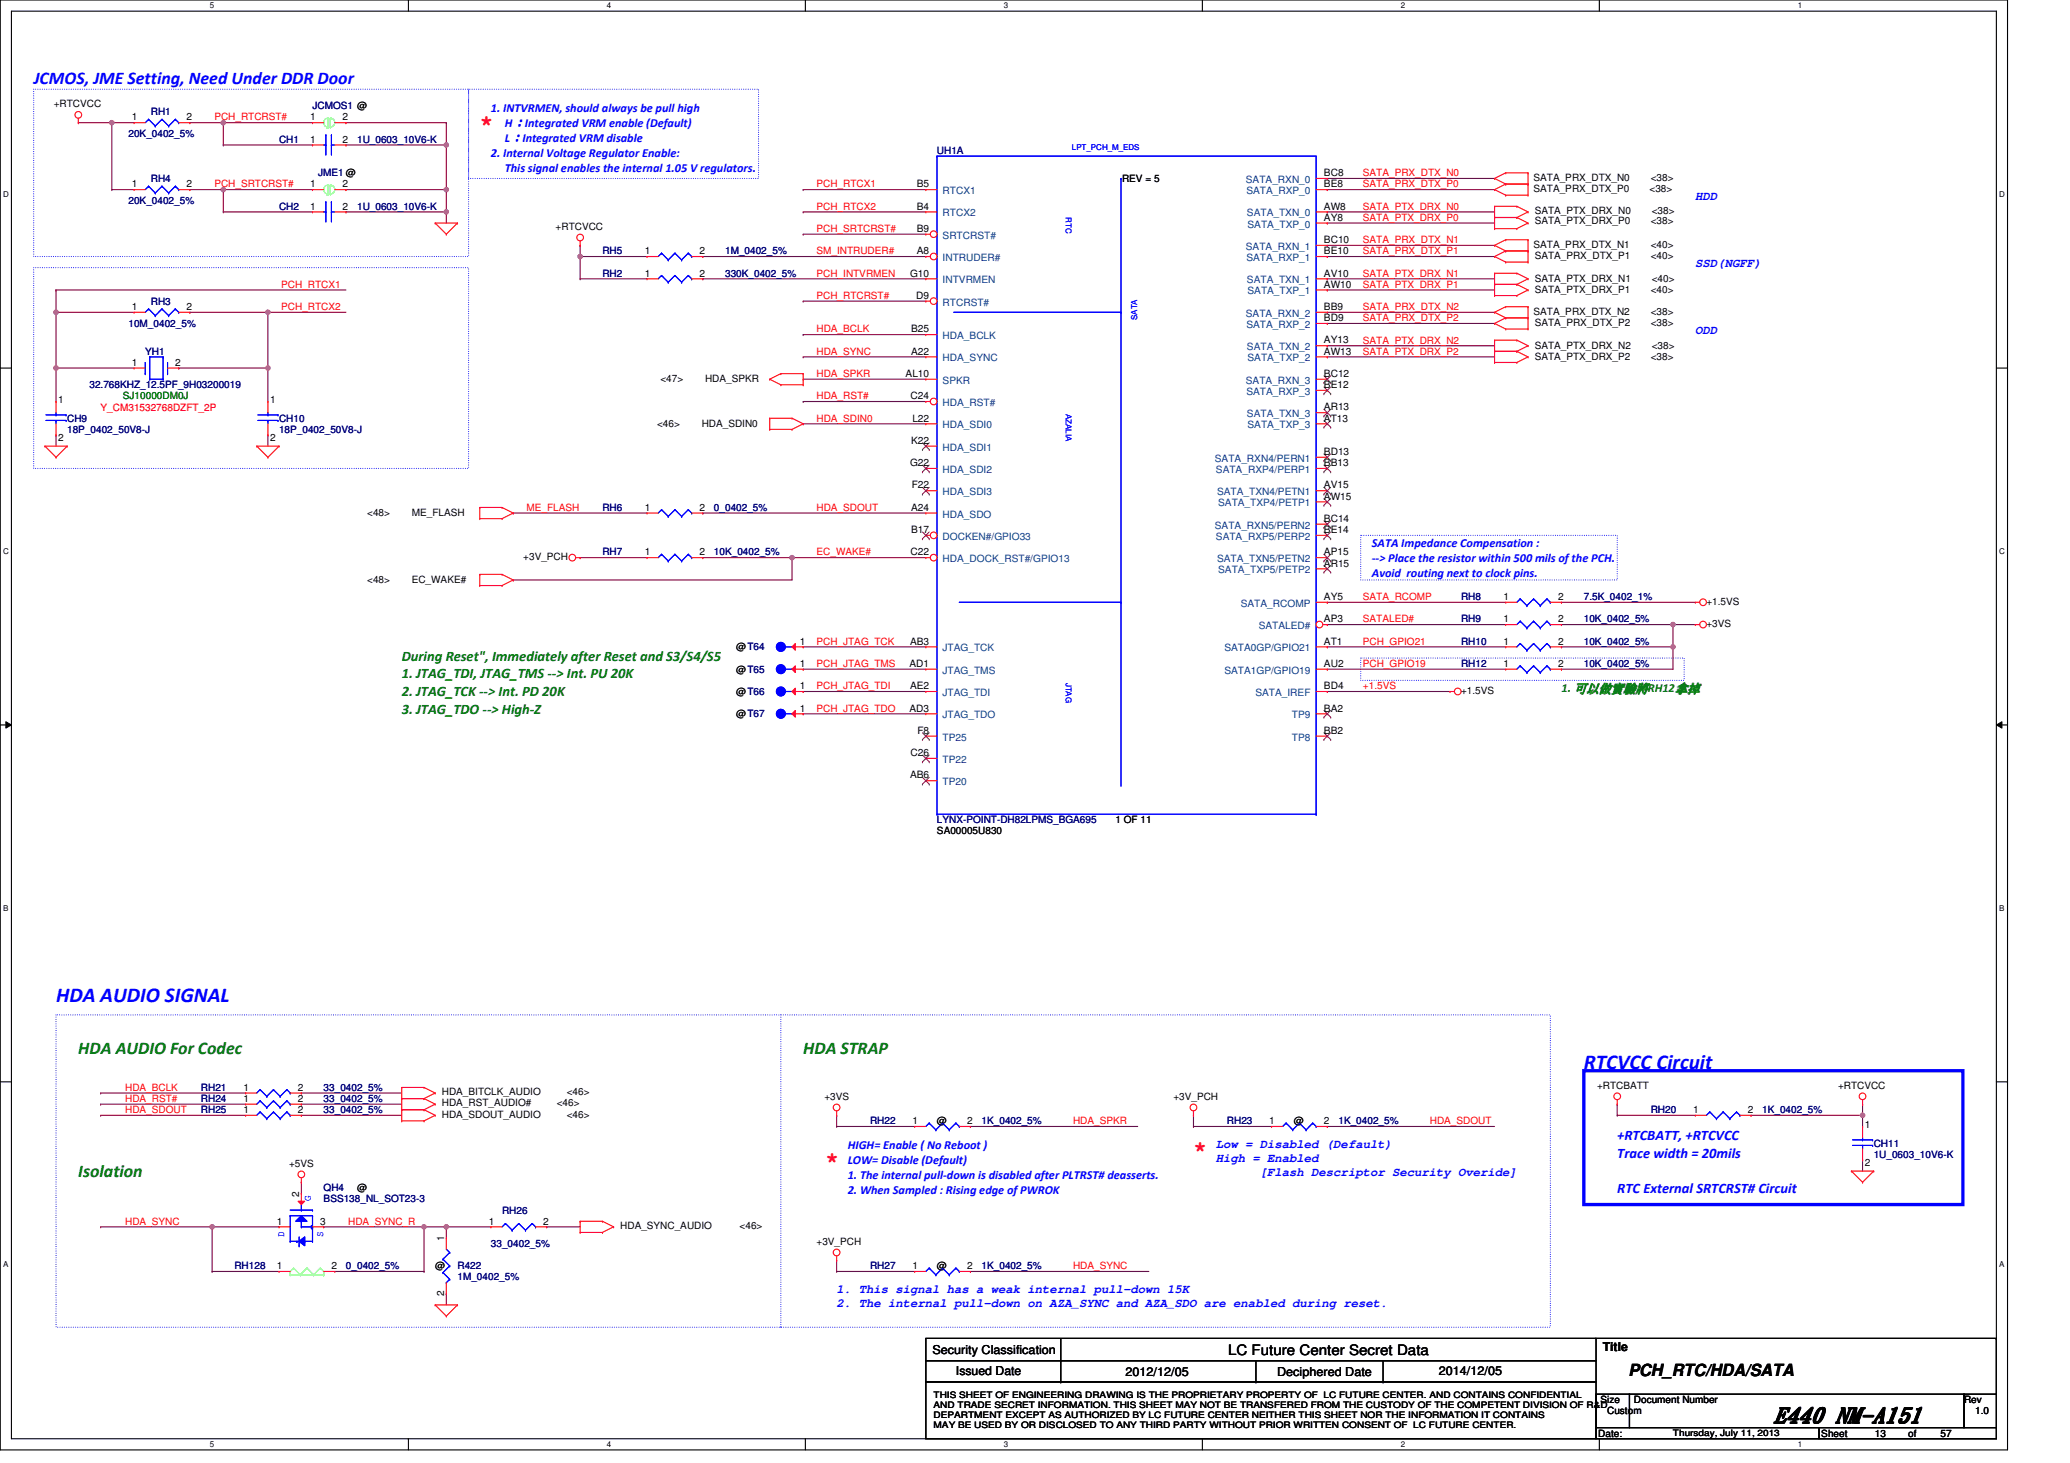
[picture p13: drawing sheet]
<svg xmlns="http://www.w3.org/2000/svg" width="297mm" height="210mm" viewBox="0 0 297 210" stroke-linecap="round" stroke-linejoin="round" font-family="sans-serif">
<defs><g id="words">
<g font-size="3.2" fill="#f00">
<text x="68.8" y="18.7">*</text>
<text x="118.5" y="167.5">*</text>
<text x="171.3" y="165.9">*</text>
</g>
<g font-size="3" fill="#00f">
<text x="8" y="143.7">HDA AUDIO SIGNAL</text>
<text x="227.3" y="153.3">RTCVCC Circuit</text>
</g>
<text font-size="3" x="254.6" y="204.1">E440 NM-A151</text>
<text font-size="2.6" fill="#00f" x="4.8" y="12">JCMOS, JME Setting, Need Under DDR Door</text>
<g font-size="2.6" fill="#008000">
<text x="11.2" y="151.3">HDA AUDIO For Codec</text>
<text x="115.3" y="151.3">HDA STRAP</text>
<text x="11.2" y="168.9">Isolation</text>
</g>
<text font-size="2.4" x="233.7" y="197.4">PCH_RTC/HDA/SATA</text>
<g font-size="2.1" fill="#008000">
<text x="57.6" y="94.8">During Reset&quot;, Immediately after Reset and S3/S4/S5</text>
<text x="57.6" y="97.3">1. JTAG_TDI, JTAG_TMS --&gt; Int. PU 20K</text>
<text x="57.6" y="99.9">2. JTAG_TCK --&gt; Int. PD 20K</text>
<text x="57.6" y="102.4">3. JTAG_TDO --&gt; High-Z</text>
</g>
<g font-size="2.1" fill="#00f">
<text x="232.1" y="163.6">+RTCBATT, +RTCVCC</text>
<text x="232.1" y="166.1">Trace width = 20mils</text>
<text x="232.1" y="171.2">RTC External SRTCRST# Circuit</text>
</g>
<text font-size="2.1" x="176.2" y="194.4">LC Future Center Secret Data</text>
<g font-size="1.8" fill="#00f">
<text x="70.4" y="16.1">1. INTVRMEN, should always be pull high</text>
<text x="70.4" y="22.5">2. Internal Voltage Regulator Enable:</text>
<text x="72.4" y="18.2">H：Integrated VRM enable (Default)</text>
<text x="72.4" y="20.4">L：Integrated VRM disable</text>
<text x="72.4" y="24.7">This signal enables the internal 1.05 V regulators.</text>
<text x="243.3" y="28.7">HDD</text>
<text x="243.3" y="38.3">SSD(NGFF)</text>
<text x="243.3" y="47.9">ODD</text>
<text x="196.9" y="78.5">SATA Impedance Compensation :</text>
<text x="196.9" y="80.6">--&gt; Place the resistor within 500 mils of the PCH.</text>
<text x="196.9" y="82.8">Avoid routing next to clock pins.</text>
<text x="121.7" y="164.9">HIGH= Enable ( No Reboot )</text>
<text x="121.7" y="167">LOW= Disable (Default)</text>
<text x="174.5" y="164.7">Low = Disabled (Default)</text>
<text x="174.5" y="166.7">High = Enabled</text>
<text x="121.7" y="169.2">1. The internal pull-down is disabled after PLTRST# deasserts.</text>
<text x="121.7" y="171.3">2. When Sampled : Rising edge of PWROK</text>
<text x="180.8" y="168.7">[Flash Descriptor Security Overide]</text>
<text x="120.1" y="185.5">1. This signal has a weak internal pull-down 15K</text>
<text x="120.1" y="187.5">2. The internal pull-down on AZA_SYNC and AZA_SDO are enabled during reset.</text>
</g>
<text font-size="1.8" fill="#008000" x="224.1" y="99.3">1. 可可可可可可RH12拿拿</text>
<g font-size="1.8">
<text x="133.8" y="194.3">Security Classification</text>
<text x="137.2" y="197.3">Issued Date</text>
<text x="161.5" y="197.5">2012/12/05</text>
<text x="183.3" y="197.5">Deciphered Date</text>
<text x="206.5" y="197.3">2014/12/05</text>
<text x="230" y="193.8">Title</text>
</g>
<g font-size="1.4">
<text x="7.7" y="15.4">+RTCVCC</text>
<text x="18.9" y="17.3">1</text>
<text x="26.8" y="17.3">2</text>
<text x="44.5" y="17.3">1</text>
<text x="49.2" y="17.3">2</text>
<text x="44.5" y="20.5">1</text>
<text x="49.2" y="20.5">2</text>
<text x="18.9" y="26.9">1</text>
<text x="26.8" y="26.9">2</text>
<text x="44.5" y="26.9">1</text>
<text x="49.2" y="26.9">2</text>
<text x="131.6" y="26.9">B5</text>
<text x="161" y="26.1">REV = 5</text>
<text x="190" y="26.9">BE8</text>
<text x="190" y="25.3">BC8</text>
<text x="220.1" y="25.9">SATA_PRX_DTX_N0</text>
<text x="220.1" y="27.5">SATA_PRX_DTX_P0</text>
<text x="236.7" y="27.5">&lt;38&gt;</text>
<text x="236.9" y="25.9">&lt;38&gt;</text>
<text x="44.5" y="30.1">1</text>
<text x="49.2" y="30.1">2</text>
<text x="79.7" y="33">+RTCVCC</text>
<text x="131.6" y="33.3">B9</text>
<text x="131.6" y="30.1">B4</text>
<text x="190" y="34.9">BC10</text>
<text x="190" y="31.7">AY8</text>
<text x="190" y="30.1">AW8</text>
<text x="220.1" y="35.5">SATA_PRX_DTX_N1</text>
<text x="220.2" y="32.2">SATA_PTX_DRX_P0</text>
<text x="220.2" y="30.7">SATA_PTX_DRX_N0</text>
<text x="236.9" y="35.5">&lt;40&gt;</text>
<text x="236.9" y="32.2">&lt;38&gt;</text>
<text x="237" y="30.7">&lt;38&gt;</text>
<text x="92.5" y="39.7">1</text>
<text x="92.5" y="36.5">1</text>
<text x="100.4" y="39.7">2</text>
<text x="100.4" y="36.5">2</text>
<text x="130.6" y="39.7">G10</text>
<text x="131.6" y="36.5">A8</text>
<text x="190" y="36.5">BE10</text>
<text x="190" y="41.3">AW10</text>
<text x="190" y="39.7">AV10</text>
<text x="220.2" y="37.1">SATA_PRX_DTX_P1</text>
<text x="220.2" y="40.5">SATA_PTX_DRX_N1</text>
<text x="236.9" y="37.1">&lt;40&gt;</text>
<text x="237" y="40.5">&lt;40&gt;</text>
<text x="18.9" y="44.5">1</text>
<text x="26.8" y="44.5">2</text>
<text x="130.8" y="47.7">B25</text>
<text x="131.5" y="42.9">D9</text>
<text x="190" y="44.5">BB9</text>
<text x="190" y="46.1">BD9</text>
<text x="220.1" y="45.1">SATA_PRX_DTX_N2</text>
<text x="220.2" y="46.7">SATA_PRX_DTX_P2</text>
<text x="220.2" y="42.1">SATA_PTX_DRX_P1</text>
<text x="236.9" y="46.7">&lt;38&gt;</text>
<text x="236.9" y="45.1">&lt;38&gt;</text>
<text x="236.9" y="42.1">&lt;40&gt;</text>
<text x="18.9" y="52.5">1</text>
<text x="25.2" y="52.5">2</text>
<text x="130.8" y="50.9">A22</text>
<text x="190" y="50.9">AW13</text>
<text x="190" y="49.3">AY13</text>
<text x="220.2" y="50.1">SATA_PTX_DRX_N2</text>
<text x="220.2" y="51.7">SATA_PTX_DRX_P2</text>
<text x="236.9" y="51.7">&lt;38&gt;</text>
<text x="237" y="50.1">&lt;38&gt;</text>
<text x="8.4" y="57.8">1</text>
<text x="38.8" y="57.8">1</text>
<text x="94.8" y="54.7">&lt;47&gt;</text>
<text x="101.2" y="54.7">HDA_SPKR</text>
<text x="129.9" y="54.1">AL10</text>
<text x="130.7" y="57.3">C24</text>
<text x="190" y="55.7">BE12</text>
<text x="190" y="58.9">AR13</text>
<text x="190" y="54.1">BC12</text>
<text x="8.4" y="63.2">2</text>
<text x="38.8" y="63.2">2</text>
<text x="94.3" y="61.3">&lt;46&gt;</text>
<text x="100.7" y="61.3">HDA_SDIN0</text>
<text x="130.8" y="63.7">K22</text>
<text x="130.9" y="60.5">L22</text>
<text x="190" y="65.3">BD13</text>
<text x="190" y="60.5">AT13</text>
<text x="130.6" y="66.9">G22</text>
<text x="130.8" y="70.1">F22</text>
<text x="190" y="71.7">AW15</text>
<text x="190" y="70.1">AV15</text>
<text x="190" y="66.9">BB13</text>
<text x="52.7" y="74.1">&lt;48&gt;</text>
<text x="59.1" y="74.1">ME_FLASH</text>
<text x="92.5" y="73.3">1</text>
<text x="100.4" y="73.3">2</text>
<text x="130.8" y="73.3">A24</text>
<text x="130.8" y="76.5">B17</text>
<text x="190" y="76.5">BE14</text>
<text x="190" y="74.9">BC14</text>
<text x="52.7" y="83.7">&lt;48&gt;</text>
<text x="59.1" y="83.7">EC_WAKE#</text>
<text x="75.1" y="80.3">+3V_PCH</text>
<text x="92.5" y="79.7">1</text>
<text x="100.4" y="79.7">2</text>
<text x="130.7" y="79.7">C22</text>
<text x="190" y="81.3">AR15</text>
<text x="190" y="79.7">AP15</text>
<text x="190" y="89.3">AP3</text>
<text x="190" y="86.1">AY5</text>
<text x="215.7" y="86.1">1</text>
<text x="215.7" y="89.3">1</text>
<text x="223.6" y="86.1">2</text>
<text x="223.6" y="89.3">2</text>
<text x="244.9" y="89.9">+3VS</text>
<text x="244.9" y="86.7">+1.5VS</text>
<text x="105.7" y="93.3">@T64</text>
<text x="114.8" y="95.7">1</text>
<text x="114.8" y="92.5">1</text>
<text x="130.5" y="95.7">AD1</text>
<text x="130.6" y="92.5">AB3</text>
<text x="190" y="92.5">AT1</text>
<text x="190" y="95.7">AU2</text>
<text x="215.7" y="92.5">1</text>
<text x="215.7" y="95.7">1</text>
<text x="223.6" y="92.5">2</text>
<text x="223.6" y="95.7">2</text>
<text x="105.7" y="96.5">@T65</text>
<text x="105.7" y="99.7">@T66</text>
<text x="114.8" y="98.9">1</text>
<text x="130.6" y="98.9">AE2</text>
<text x="190" y="98.9">BD4</text>
<text x="209.7" y="99.5">+1.5VS</text>
<text x="105.7" y="102.9">@T67</text>
<text x="114.8" y="102.1">1</text>
<text x="130.5" y="102.1">AD3</text>
<text x="131.6" y="105.3">F8</text>
<text x="190" y="102.1">BA2</text>
<text x="190" y="105.3">BB2</text>
<text x="130.6" y="111.7">AB6</text>
<text x="130.7" y="108.5">C26</text>
<text x="134.5" y="119.7">SA00005U830</text>
<text x="160.1" y="118.1">1 OF 11</text>
<text x="34.9" y="156.5">1</text>
<text x="34.9" y="158.1">1</text>
<text x="34.9" y="159.7">1</text>
<text x="42.8" y="156.5">2</text>
<text x="42.8" y="158.1">2</text>
<text x="42.8" y="159.7">2</text>
<text x="63.4" y="157.2">HDA_BITCLK_AUDIO</text>
<text x="63.4" y="160.4">HDA_SDOUT_AUDIO</text>
<text x="63.4" y="158.8">HDA_RST_AUDIO#</text>
<text x="79.9" y="158.8">&lt;46&gt;</text>
<text x="81.3" y="157.2">&lt;46&gt;</text>
<text x="81.3" y="160.4">&lt;46&gt;</text>
<text x="118.3" y="157.8">+3VS</text>
<text x="130.9" y="161.3">1</text>
<text x="134.5" y="161.3">@</text>
<text x="138.8" y="161.3">2</text>
<text x="168.4" y="157.8">+3V_PCH</text>
<text x="182.1" y="161.3">1</text>
<text x="185.7" y="161.3">@</text>
<text x="190" y="161.3">2</text>
<text x="229.2" y="156.2">+RTCBATT</text>
<text x="242.9" y="159.7">1</text>
<text x="250.8" y="159.7">2</text>
<text x="263.8" y="156.2">+RTCVCC</text>
<text x="267.6" y="161.8">1</text>
<text x="41.5" y="167.4">+5VS</text>
<text x="267.6" y="167.2">2</text>
<text x="42.9" y="171.7" transform="rotate(-90 42.9 171.7)">2</text>
<text x="51.2" y="170.9">@</text>
<text x="39.7" y="175.7">1</text>
<text x="46" y="175.7">3</text>
<text x="63.7" y="178.1" transform="rotate(-90 63.7 178.1)">1</text>
<text x="70.1" y="175.7">1</text>
<text x="78" y="175.7">2</text>
<text x="89" y="176.4">HDA_SYNC_AUDIO</text>
<text x="106.1" y="176.4">&lt;46&gt;</text>
<text x="117.2" y="178.6">+3V_PCH</text>
<text x="39.7" y="182.1">1</text>
<text x="47.6" y="182.1">2</text>
<text x="62.4" y="182.1">@</text>
<text x="63.7" y="185.9" transform="rotate(-90 63.7 185.9)">2</text>
<text x="130.9" y="182.1">1</text>
<text x="134.5" y="182.1">@</text>
<text x="138.8" y="182.1">2</text>
<text x="229.7" y="201.3">Size</text>
<text x="230.6" y="202.9">Custom</text>
<text x="234.5" y="201.3">Document Number</text>
<text x="281.8" y="201.3">Rev</text>
<text x="283.4" y="202.9">1.0</text>
<text x="229.4" y="206.1">Date:</text>
<text x="261.4" y="206.1">Sheet</text>
<text x="269" y="206.1">13</text>
<text x="273.8" y="206.1">of</text>
<text x="278.5" y="206.1">57</text>
</g>
<g font-size="1.4" fill="#000080">
<text x="21.6" y="16.5">RH1</text>
<text x="44.8" y="15.7">JCMOS1 @</text>
<text x="18.4" y="19.7">20K_0402_5%</text>
<text x="40" y="20.5">CH1</text>
<text x="51.2" y="20.5">1U_0603_10V6-K</text>
<text x="134.5" y="22.1">UH1A</text>
<text x="18.4" y="29.3">20K_0402_5%</text>
<text x="21.6" y="26.1">RH4</text>
<text x="45.6" y="25.3">JME1 @</text>
<text x="40" y="30.1">CH2</text>
<text x="51.2" y="30.1">1U_0603_10V6-K</text>
<text x="86.4" y="39.7">RH2</text>
<text x="86.4" y="36.5">RH5</text>
<text x="104.1" y="39.7">330K_0402_5%</text>
<text x="104.1" y="36.5">1M_0402_5%</text>
<text x="18.4" y="46.9">10M_0402_5%</text>
<text x="21.6" y="43.7">RH3</text>
<text x="20.8" y="50.9">YH1</text>
<text x="12.8" y="55.7">32.768KHZ_12.5PF_9H03200019</text>
<text x="9.6" y="60.5">CH9</text>
<text x="9.6" y="62.1">18P_0402_50V8-J</text>
<text x="40" y="60.5">CH10</text>
<text x="40" y="62.1">18P_0402_50V8-J</text>
<text x="86.4" y="73.3">RH6</text>
<text x="102.5" y="73.3">0_0402_5%</text>
<text x="86.4" y="79.7">RH7</text>
<text x="102.5" y="79.7">10K_0402_5%</text>
<text x="209.7" y="86.1">RH8</text>
<text x="209.7" y="89.3">RH9</text>
<text x="227.3" y="86.1">7.5K_0402_1%</text>
<text x="227.3" y="89.3">10K_0402_5%</text>
<text x="209.7" y="92.5">RH10</text>
<text x="209.7" y="95.7">RH12</text>
<text x="227.3" y="92.5">10K_0402_5%</text>
<text x="227.3" y="95.7">10K_0402_5%</text>
<text x="134.5" y="118.1">LYNX-POINT-DH82LPMS_BGA695</text>
<text x="28.8" y="156.5">RH21</text>
<text x="28.8" y="158.1">RH24</text>
<text x="28.8" y="159.7">RH25</text>
<text x="46.4" y="156.5">33_0402_5%</text>
<text x="46.4" y="158.1">33_0402_5%</text>
<text x="46.4" y="159.7">33_0402_5%</text>
<text x="124.9" y="161.3">RH22</text>
<text x="140.9" y="161.3">1K_0402_5%</text>
<text x="176.1" y="161.3">RH23</text>
<text x="192.1" y="161.3">1K_0402_5%</text>
<text x="236.9" y="159.7">RH20</text>
<text x="252.9" y="159.7">1K_0402_5%</text>
<text x="268.9" y="164.5">CH11</text>
<text x="268.9" y="166.1">1U_0603_10V6-K</text>
<text x="46.4" y="170.9">QH4</text>
<text x="46.4" y="172.5">BSS138_NL_SOT23-3</text>
<text x="70.4" y="178.9">33_0402_5%</text>
<text x="72" y="174.1">RH26</text>
<text x="33.6" y="182.1">RH128</text>
<text x="49.6" y="182.1">0_0402_5%</text>
<text x="65.6" y="182.1">R422</text>
<text x="65.6" y="183.7">1M_0402_5%</text>
<text x="124.9" y="182.1">RH27</text>
<text x="140.9" y="182.1">1K_0402_5%</text>
</g>
<g font-size="1.4" fill="#f00">
<text x="30.8" y="17.3">PCH_RTCRST#</text>
<text x="30.8" y="26.9">PCH_SRTCRST#</text>
<text x="117.2" y="26.9">PCH_RTCX1</text>
<text x="195.6" y="25.3">SATA_PRX_DTX_N0</text>
<text x="195.6" y="26.9">SATA_PRX_DTX_P0</text>
<text x="117.2" y="30.1">PCH_RTCX2</text>
<text x="117.2" y="33.3">PCH_SRTCRST#</text>
<text x="195.6" y="30.1">SATA_PTX_DRX_N0</text>
<text x="195.6" y="31.7">SATA_PTX_DRX_P0</text>
<text x="195.6" y="34.9">SATA_PRX_DTX_N1</text>
<text x="40.4" y="41.3">PCH_RTCX1</text>
<text x="117.2" y="39.7">PCH_INTVRMEN</text>
<text x="117.2" y="36.5">SM_INTRUDER#</text>
<text x="195.6" y="36.5">SATA_PRX_DTX_P1</text>
<text x="195.6" y="39.7">SATA_PTX_DRX_N1</text>
<text x="195.6" y="41.3">SATA_PTX_DRX_P1</text>
<text x="40.4" y="44.5">PCH_RTCX2</text>
<text x="117.2" y="42.9">PCH_RTCRST#</text>
<text x="117.2" y="47.7">HDA_BCLK</text>
<text x="195.6" y="44.5">SATA_PRX_DTX_N2</text>
<text x="195.6" y="46.1">SATA_PRX_DTX_P2</text>
<text x="117.2" y="50.9">HDA_SYNC</text>
<text x="195.6" y="49.3">SATA_PTX_DRX_N2</text>
<text x="195.6" y="50.9">SATA_PTX_DRX_P2</text>
<text x="117.2" y="57.3">HDA_RST#</text>
<text x="117.2" y="54.1">HDA_SPKR</text>
<text x="117.2" y="60.5">HDA_SDIN0</text>
<text x="75.6" y="73.3">ME_FLASH</text>
<text x="117.2" y="73.3">HDA_SDOUT</text>
<text x="117.2" y="79.7">EC_WAKE#</text>
<text x="195.6" y="89.3">SATALED#</text>
<text x="195.6" y="86.1">SATA_RCOMP</text>
<text x="117.2" y="95.7">PCH_JTAG_TMS</text>
<text x="117.2" y="92.5">PCH_JTAG_TCK</text>
<text x="195.6" y="92.5">PCH_GPIO21</text>
<text x="195.6" y="95.7">PCH_GPIO19</text>
<text x="117.2" y="98.9">PCH_JTAG_TDI</text>
<text x="195.6" y="98.9">+1.5VS</text>
<text x="117.2" y="102.1">PCH_JTAG_TDO</text>
<text x="18" y="159.7">HDA_SDOUT</text>
<text x="18" y="158.1">HDA_RST#</text>
<text x="18" y="156.5">HDA_BCLK</text>
<text x="154" y="161.3">HDA_SPKR</text>
<text x="205.2" y="161.3">HDA_SDOUT</text>
<text x="18" y="175.7">HDA_SYNC</text>
<text x="50" y="175.7">HDA_SYNC_R</text>
<text x="154" y="182.1">HDA_SYNC</text>
</g>
<g font-size="1.4" fill="#004080">
<text x="135.3" y="27.9">RTCX1</text>
<text x="178.8" y="26.3">SATA_RXN_0</text>
<text x="178.8" y="27.9">SATA_RXP_0</text>
<text x="135.3" y="34.3">SRTCRST#</text>
<text x="135.3" y="31.1">RTCX2</text>
<text x="178.8" y="35.9">SATA_RXN_1</text>
<text x="178.9" y="31.1">SATA_TXN_0</text>
<text x="179" y="32.7">SATA_TXP_0</text>
<text x="135.3" y="37.5">INTRUDER#</text>
<text x="135.3" y="40.7">INTVRMEN</text>
<text x="178.8" y="37.5">SATA_RXP_1</text>
<text x="178.9" y="40.7">SATA_TXN_1</text>
<text x="135.3" y="43.9">RTCRST#</text>
<text x="178.8" y="45.5">SATA_RXN_2</text>
<text x="178.8" y="47.1">SATA_RXP_2</text>
<text x="179" y="42.3">SATA_TXP_1</text>
<text x="135.3" y="51.9">HDA_SYNC</text>
<text x="135.3" y="48.7">HDA_BCLK</text>
<text x="178.9" y="50.3">SATA_TXN_2</text>
<text x="179" y="51.9">SATA_TXP_2</text>
<text x="135.3" y="58.3">HDA_RST#</text>
<text x="135.3" y="55.1">SPKR</text>
<text x="178.8" y="55.1">SATA_RXN_3</text>
<text x="178.8" y="56.7">SATA_RXP_3</text>
<text x="178.9" y="59.9">SATA_TXN_3</text>
<text x="135.3" y="64.7">HDA_SDI1</text>
<text x="135.3" y="61.5">HDA_SDI0</text>
<text x="179" y="61.5">SATA_TXP_3</text>
<text x="135.3" y="67.9">HDA_SDI2</text>
<text x="135.3" y="71.1">HDA_SDI3</text>
<text x="174.3" y="66.3">SATA_RXN4/PERN1</text>
<text x="174.5" y="67.9">SATA_RXP4/PERP1</text>
<text x="174.6" y="71.1">SATA_TXN4/PETN1</text>
<text x="135.3" y="74.3">HDA_SDO</text>
<text x="135.3" y="77.5">DOCKEN#/GPIO33</text>
<text x="174.3" y="75.9">SATA_RXN5/PERN2</text>
<text x="174.5" y="77.5">SATA_RXP5/PERP2</text>
<text x="174.8" y="72.7">SATA_TXP4/PETP1</text>
<text x="135.3" y="80.7">HDA_DOCK_RST#/GPIO13</text>
<text x="174.6" y="80.7">SATA_TXN5/PETN2</text>
<text x="174.8" y="82.3">SATA_TXP5/PETP2</text>
<text x="178" y="87.1">SATA_RCOMP</text>
<text x="135.3" y="93.5">JTAG_TCK</text>
<text x="175.7" y="93.5">SATA0GP/GPIO21</text>
<text x="180.6" y="90.3">SATALED#</text>
<text x="135.3" y="99.9">JTAG_TDI</text>
<text x="135.3" y="96.7">JTAG_TMS</text>
<text x="175.7" y="96.7">SATA1GP/GPIO19</text>
<text x="180.1" y="99.9">SATA_IREF</text>
<text x="135.3" y="106.3">TP25</text>
<text x="135.3" y="103.1">JTAG_TDO</text>
<text x="185.4" y="103.1">TP9</text>
<text x="185.4" y="106.3">TP8</text>
<text x="135.3" y="112.7">TP20</text>
<text x="135.3" y="109.5">TP22</text>
</g>
<text font-size="1.4" fill="#ff0080" x="14.4" y="58.9">Y_CM31532768DZFT_2P</text>
<text font-size="1.4" fill="#008000" x="17.6" y="57.3">SJ10000DM0J</text>
<g font-size="1.4" fill="#00f">
<text x="44.6" y="172.3" transform="rotate(-90 44.6 172.3)">G</text>
<text x="40.8" y="177.5" transform="rotate(-90 40.8 177.5)">D</text>
<text x="46.4" y="177.5" transform="rotate(-90 46.4 177.5)">S</text>
</g>
<g font-size="1.3">
<text x="134" y="200.5">THIS SHEET OF ENGINEERING DRAWING IS THE PROPRIETARY PROPERTY OF LC FUTURE CENTER. AND CONTAINS CONFIDENTIAL</text>
<text x="134" y="202">AND TRADE SECRET INFORMATION. THIS SHEET MAY NOT BE TRANSFERED FROM THE CUSTODY OF THE COMPETENT DIVISION OF R&amp;D</text>
<text x="134" y="203.5">DEPARTMENT EXCEPT AS AUTHORIZED BY LC FUTURE CENTER NEITHER THIS SHEET NOR THE INFORMATION IT CONTAINS</text>
<text x="134" y="204.9">MAY BE USED BY OR DISCLOSED TO ANY THIRD PARTY WITHOUT PRIOR WRITTEN CONSENT OF LC FUTURE CENTER.</text>
<text x="240.1" y="206">Thursday, July 11, 2013</text>
</g>
<g font-size="1.1">
<text x="30.1" y="1.2">5</text>
<text x="87.1" y="1.2">4</text>
<text x="144.1" y="1.2">3</text>
<text x="201" y="1.2">2</text>
<text x="258" y="1.2">1</text>
<text x=".4" y="28.2">D</text>
<text x="286.9" y="28.2">D</text>
<text x=".4" y="79.4">C</text>
<text x="286.9" y="79.4">C</text>
<text x=".4" y="130.6">B</text>
<text x="286.9" y="130.6">B</text>
<text x=".4" y="181.9">A</text>
<text x="286.9" y="181.9">A</text>
<text x="30.1" y="207.6">5</text>
<text x="87.1" y="207.6">4</text>
<text x="144.1" y="207.6">3</text>
<text x="201" y="207.6">2</text>
<text x="258" y="207.6">1</text>
</g>
<g font-size="1.1" fill="#00f">
<text x="153.8" y="21.5">LPT_PCH_M_EDS</text>
<text x="152.9" y="31.2" transform="rotate(90 152.9 31.2)">RTC</text>
<text x="163.2" y="45.9" transform="rotate(-90 163.2 45.9)">SATA</text>
<text x="152.9" y="59.4" transform="rotate(90 152.9 59.4)">AZALIA</text>
<text x="152.9" y="97.9" transform="rotate(90 152.9 97.9)">JTAG</text>
</g>
</g></defs>
<path d="M0 0h288.1v208h-288.1zM1.6 1.6h284.9v204.8h-284.9z" fill="none" stroke="#000" stroke-width=".16"/>
<g fill="#fff">
<path d="M30.1 .2h.7v1.2h-.7z"/>
<path d="M30.1 206.6h.7v1.3h-.7z"/>
</g>
<path d="M58.6 0v1.6M58.6 206.4v1.6" fill="none" stroke="#000" stroke-width=".16"/>
<g fill="#fff">
<path d="M87.1 .2h.6v1.2h-.6z"/>
<path d="M87.1 206.6h.6v1.3h-.6z"/>
</g>
<path d="M115.6 0v1.6M115.6 206.4v1.6" fill="none" stroke="#000" stroke-width=".16"/>
<g fill="#fff">
<path d="M144.1 .2h.6v1.2h-.6z"/>
<path d="M144.1 206.6h.6v1.3h-.6z"/>
</g>
<path d="M172.5 0v1.6M172.5 206.4v1.6" fill="none" stroke="#000" stroke-width=".16"/>
<g fill="#fff">
<path d="M201 .2h.7v1.2h-.7z"/>
<path d="M201 206.6h.7v1.3h-.7z"/>
</g>
<path d="M229.5 0v1.6M229.5 206.4v1.6" fill="none" stroke="#000" stroke-width=".16"/>
<g fill="#fff">
<path d="M258 .2h.6v1.2h-.6z"/>
<path d="M258 206.6h.6v1.3h-.6z"/>
<path d="M.4 27.2h.9v1.3h-.9z"/>
<path d="M286.9 27.2h.8v1.3h-.8z"/>
<path d="M.4 78.4h.9v1.3h-.9z"/>
<path d="M286.9 78.4h.8v1.3h-.8z"/>
</g>
<path d="M0 52.8h1.6M286.5 52.8h1.6" fill="none" stroke="#000" stroke-width=".16"/>
<g fill="#fff">
<path d="M.4 129.6h.8v1.3h-.8z"/>
<path d="M286.9 129.6h.7v1.3h-.7z"/>
</g>
<path d="M0 104h1.6M286.5 104h1.6" fill="none" stroke="#000" stroke-width=".16"/>
<path d="M.8 103.5l.8 .5-.8 .5zM286.5 104l.8-.5v1z" fill="#000"/>
<path d="M.8 103.5l.8 .5-.8 .5zM286.5 104l.8-.5v1z" fill="none" stroke="#000" stroke-width=".14"/>
<g fill="#fff">
<path d="M.4 180.8h.8v1.3h-.8z"/>
<path d="M286.9 180.8h.7v1.3h-.7z"/>
</g>
<path d="M0 155.2h1.6M286.5 155.2h1.6" fill="none" stroke="#000" stroke-width=".16"/>
<path d="M4.8 12.8h62.4v24h-62.4zM67.2 12.8h41.7v12.8h-41.7zM4.8 38.4h62.4v28.8h-62.4zM195.3 76.8h36.8v6.4h-36.8zM195.3 94.4h46.4v3.2h-46.4zM8 145.6h214.5v44.8h-214.5zM112.1 145.6v44.8M112.1 190.4h.1" fill="none" stroke="#00f" stroke-width=".16" stroke-dasharray="0 .3"/>
<path d="M227.3 153.6h54.4v19.2h-54.4z" fill="none" stroke="#00f" stroke-width=".48"/>
<g fill="none" stroke="#800040" stroke-width=".16">
<path d="M16 17.6h.1M16 17.6h3.2M32 17.6h.1M32 17.6h12.8M49.6 17.6h.1M49.6 17.6h14.4M64 20.8h.1M64 20.8v6.4M100.9 36.8h.1M100.9 36.8h32M115.3 27.2h.1M115.3 30.4h.1"/>
<path d="M115.3 33.6h.1M115.3 27.2h17.6M115.3 30.4h17.6M115.3 33.6h17.6M100.9 40h.1M100.9 40h32M115.3 43.2h.1M115.3 48h.1M115.3 57.6h.1M115.3 54.4h.1M115.3 43.2h17.6M115.3 48h17.6"/>
<path d="M115.3 57.6h17.6M115.3 54.4h17.6M115.3 60.8h.1M115.3 60.8h17.6"/>
</g>
<circle cx="32" cy="17.6" r=".31" fill="#f0f"/>
<circle cx="32" cy="17.6" r=".31" fill="none" stroke="#f0f" stroke-width=".16"/>
<path d="M27.2 17.6h.1M27.2 17.6h4.8M32 17.6h.1M32 17.6v3.2M32 20.8h.1M32 20.8h12.8M49.6 20.8h.1M49.6 20.8h14.4" fill="none" stroke="#800040" stroke-width=".16"/>
<circle cx="64" cy="20.8" r=".31" fill="#f0f"/>
<circle cx="64" cy="20.8" r=".31" fill="none" stroke="#f0f" stroke-width=".16"/>
<path d="M64 17.6h.1M64 17.6v3.2M16 27.2h.1M16 27.2h3.2M32 27.2h.1M32 27.2h12.8" fill="none" stroke="#800040" stroke-width=".16"/>
<circle cx="32" cy="27.2" r=".31" fill="#f0f"/>
<circle cx="32" cy="27.2" r=".31" fill="none" stroke="#f0f" stroke-width=".16"/>
<path d="M49.6 27.2h.1M49.6 27.2h14.4" fill="none" stroke="#800040" stroke-width=".16"/>
<circle cx="64" cy="27.2" r=".31" fill="#f0f"/>
<circle cx="64" cy="27.2" r=".31" fill="none" stroke="#f0f" stroke-width=".16"/>
<path d="M49.6 30.4h.1M49.6 30.4h14.4" fill="none" stroke="#800040" stroke-width=".16"/>
<circle cx="64" cy="30.4" r=".31" fill="#f0f"/>
<circle cx="64" cy="30.4" r=".31" fill="none" stroke="#f0f" stroke-width=".16"/>
<path d="M16 17.6h.1M16 17.6v9.6M27.2 27.2h.1M27.2 27.2h4.8M32 27.2h.1M32 30.4h.1M32 27.2v3.2M32 30.4h12.8M64 27.2h.1M64 30.4h.1M64 27.2v4.8" fill="none" stroke="#800040" stroke-width=".16"/>
<circle cx="16" cy="17.6" r=".31" fill="#f0f"/>
<circle cx="16" cy="17.6" r=".31" fill="none" stroke="#f0f" stroke-width=".16"/>
<path d="M11.2 17.6h.1M11.2 17.6h4.8M83.2 35.2h.1M83.2 36.8h.1M83.2 35.2v1.6M83.2 36.8h9.7" fill="none" stroke="#800040" stroke-width=".16"/>
<circle cx="83.2" cy="36.8" r=".31" fill="#f0f"/>
<circle cx="83.2" cy="36.8" r=".31" fill="none" stroke="#f0f" stroke-width=".16"/>
<g fill="none" stroke="#800040" stroke-width=".16">
<path d="M83.2 36.8h.1M83.2 36.8v3.2M8 41.6h.1M8 44.8h.1M8 41.6h41.6M8 44.8v8M25.6 52.8h.1M25.6 52.8h12.8M27.2 44.8h.1M27.2 44.8h11.2M83.2 40h.1M83.2 40h9.7"/>
<path d="M8 62.4h.1M8 62.4v1.6"/>
</g>
<circle cx="8" cy="52.8" r=".31" fill="#f0f"/>
<circle cx="8" cy="52.8" r=".31" fill="none" stroke="#f0f" stroke-width=".16"/>
<circle cx="8" cy="44.8" r=".31" fill="#f0f"/>
<circle cx="8" cy="44.8" r=".31" fill="none" stroke="#f0f" stroke-width=".16"/>
<path d="M8 52.8h.1M8 52.8h11.2M38.4 52.8h.1M38.4 52.8v4.8" fill="none" stroke="#800040" stroke-width=".16"/>
<circle cx="38.4" cy="52.8" r=".31" fill="#f0f"/>
<circle cx="38.4" cy="52.8" r=".31" fill="none" stroke="#f0f" stroke-width=".16"/>
<path d="M8 41.6h.1M8 52.8h.1M8 44.8h.1M8 41.6v3.2M8 52.8v4.8M8 44.8h11.2M38.4 44.8h.1M38.4 44.8h11.2M38.4 44.8v8" fill="none" stroke="#800040" stroke-width=".16"/>
<circle cx="38.4" cy="44.8" r=".31" fill="#f0f"/>
<circle cx="38.4" cy="44.8" r=".31" fill="none" stroke="#f0f" stroke-width=".16"/>
<g fill="none" stroke="#800040" stroke-width=".16">
<path d="M38.4 62.4h.1M38.4 62.4v1.6M73.6 73.6h.1M73.6 73.6h19.3M100.9 73.6h.1M100.9 73.6h32M232.1 158.4h.1M232.1 158.4v1.6M267.3 158.4h.1M267.3 158.4v3.2M120.1 161.6h.1M120.1 160h.1"/>
<path d="M120.1 160v1.6M120.1 161.6h11.2M139.3 161.6h.1M139.3 161.6h24M171.3 161.6h.1M171.3 160h.1M171.3 161.6h11.2M171.3 160v1.6M190.5 161.6h.1M190.5 161.6h24M232.1 160h.1M232.1 160h11.2"/>
<path d="M251.3 160h.1M251.3 160h16M267.3 160h.1M120.1 182.4h.1M120.1 180.8h.1M120.1 182.4h11.2M120.1 180.8v1.6M139.3 182.4h.1M139.3 182.4h25.6"/>
</g>
<circle cx="267.3" cy="160" r=".31" fill="#f0f"/>
<circle cx="267.3" cy="160" r=".31" fill="none" stroke="#f0f" stroke-width=".16"/>
<g fill="none" stroke="#800040" stroke-width=".16">
<path d="M190.5 25.6h.1M190.5 27.2h.1M190.5 30.4h.1M190.5 32h.1M190.5 35.2h.1M190.5 36.8h.1M190.5 25.6h24M190.5 27.2h24M190.5 30.4h24M190.5 32h24M190.5 35.2h24M190.5 36.8h24"/>
<path d="M190.5 40h.1M190.5 41.6h.1M190.5 44.8h.1M190.5 46.4h.1M190.5 49.6h.1M190.5 51.2h.1M190.5 40h24M190.5 41.6h24M190.5 44.8h24M190.5 46.4h24M190.5 49.6h24M190.5 51.2h24"/>
<path d="M115.3 96h.1M115.3 92.8h.1M115.3 99.2h.1M115.3 96h17.6M115.3 92.8h17.6M115.3 99.2h17.6M190.5 92.8h.1M190.5 92.8h25.6M224.1 92.8h.1M224.1 92.8h16M115.3 102.4h.1M115.3 102.4h17.6"/>
<path d="M14.4 158.4h.1M14.4 156.8h.1M14.4 158.4h20.8M14.4 156.8h20.8M43.2 158.4h.1M43.2 156.8h.1M43.2 158.4h14.4M43.2 156.8h14.4M14.4 160h.1M14.4 160h20.8M43.2 160h.1M43.2 160h14.4"/>
</g>
<circle cx="240.1" cy="92.8" r=".31" fill="#f0f"/>
<circle cx="240.1" cy="92.8" r=".31" fill="none" stroke="#f0f" stroke-width=".16"/>
<path d="M190.5 96h.1M190.5 89.6h.1M190.5 86.4h.1M190.5 96h25.6M190.5 89.6h25.6M190.5 86.4h25.6M224.1 96h.1M224.1 89.6h.1M224.1 89.6h19.2M240.1 89.6h.1M240.1 92.8h.1M240.1 89.6v6.4h-16" fill="none" stroke="#800040" stroke-width=".16"/>
<circle cx="240.1" cy="89.6" r=".31" fill="#f0f"/>
<circle cx="240.1" cy="89.6" r=".31" fill="none" stroke="#f0f" stroke-width=".16"/>
<path d="M83.2 80h.1M83.2 80h9.7M113.7 80h.1M113.7 80h19.2M190.5 99.2h.1M190.5 99.2h17.6M224.1 86.4h.1M224.1 86.4h19.2M267.3 166.4h.1M267.3 166.4v1.6" fill="none" stroke="#800040" stroke-width=".16"/>
<circle cx="113.6" cy="80" r=".31" fill="#f0f"/>
<circle cx="113.6" cy="80" r=".31" fill="none" stroke="#f0f" stroke-width=".16"/>
<path d="M73.6 83.2h.1M100.9 80h.1M100.9 80h12.8M113.7 80h.1M113.7 80v3.2h-40.1M30.4 176h.1M30.4 176h9.6M78.4 176h.1M78.4 176h4.8" fill="none" stroke="#800040" stroke-width=".16"/>
<circle cx="30.4" cy="176" r=".31" fill="#f0f"/>
<circle cx="30.4" cy="176" r=".31" fill="none" stroke="#f0f" stroke-width=".16"/>
<g fill="none" stroke="#800040" stroke-width=".16">
<path d="M115.3 51.2h.1M115.3 51.2h17.6M14.4 176h.1M14.4 176h16M30.4 176h.1M30.4 176v6.4M43.2 169.6h.1M43.2 169.6v1.6M64 176h.1M64 176h6.4M30.4 182.4h.1M30.4 182.4h9.6"/>
<path d="M64 185.6h.1M64 185.6v1.6"/>
</g>
<circle cx="64" cy="176" r=".31" fill="#f0f"/>
<circle cx="64" cy="176" r=".31" fill="none" stroke="#f0f" stroke-width=".16"/>
<path d="M60.8 176h.1M60.8 176h3.2M64 176h.1M64 176v1.6" fill="none" stroke="#800040" stroke-width=".16"/>
<circle cx="60.8" cy="176" r=".31" fill="#f0f"/>
<circle cx="60.8" cy="176" r=".31" fill="none" stroke="#f0f" stroke-width=".16"/>
<path d="M46.4 176h.1M46.4 176h14.4M60.8 176h.1M60.8 176v6.4M48 182.4h12.8M60.8 182.4h.1" fill="none" stroke="#800040" stroke-width=".16"/>
<g fill="none" stroke="#f00" stroke-width=".16">
<path d="M11.2 17.6h.1M11.2 17v.6M44.8 17.6h.1M44.8 17.6h1.6M48 17.6h1.6M49.6 17.6h.1M62.4 32h.1M62.4 32h3.2M62.4 32l1.6 1.6M64 33.6h.1M65.6 32h.1M65.6 32l-1.6 1.6"/>
<path d="M83.2 35.2h.1M83.2 34.6v.6M214.5 25.6h.1M214.5 27.2h.1M214.5 35.2h.1M214.5 36.8h.1M214.5 32.8h.1M214.5 31.2h.1M214.5 29.6h.1M214.5 39.2h.1M214.5 25.6l1.6 .8M214.5 27.2l1.6 .8"/>
<path d="M214.5 35.2l1.6 .8M214.5 36.8l1.6 .8M214.5 31.2h3.2M214.5 32.8h3.2M214.5 29.6v3.2M214.5 39.2v3.2M214.5 29.6h3.2M214.5 39.2h3.2M216.1 24.8h.1M216.1 26.4h.1M216.1 28h.1M216.1 34.4h.1"/>
<path d="M216.1 36h.1M216.1 37.6h.1M216.1 24.8h3.2M216.1 24.8l-1.6 .8M216.1 26.4h3.2M216.1 26.4l-1.6 .8M216.1 28h3.2M216.1 34.4h3.2M216.1 34.4l-1.6 .8M216.1 36h3.2M216.1 36l-1.6 .8M216.1 37.6h3.2"/>
<path d="M217.7 31.2h.1M217.7 32.8h.1M217.7 29.6h.1M217.7 39.2h.1M217.7 31.2l1.6 .8M217.7 29.6l1.6 .8M217.7 39.2l1.6 .8M219.3 26.4h.1M219.3 24.8h.1M219.3 28h.1M219.3 36h.1M219.3 34.4h.1"/>
<path d="M219.3 37.6h.1M219.3 32h.1M219.3 30.4h.1M219.3 24.8v3.2M219.3 34.4v3.2M219.3 32l-1.6 .8M219.3 30.4l-1.6 .8M19.2 44.8h.1M19.2 52.8h.1M19.2 44.8h1.6M19.2 52.8h1.6M24 52.8h1.6"/>
<path d="M25.6 52.8h.1M25.6 44.8h1.6M27.2 44.8h.1M38.4 57.6h.1M38.4 57.6v1.6M110.5 54.4h.1M110.5 54.4l1.6 .8M112.1 53.6h.1M112.1 55.2h.1M112.1 53.6l-1.6 .8M112.1 53.6h3.2M112.1 55.2h3.2"/>
<path d="M115.3 53.6h.1M115.3 55.2h.1M115.3 53.6v1.6M214.5 46.4h.1M214.5 44.8h.1M214.5 40.8h.1M214.5 42.4h.1M214.5 48.8h.1M214.5 50.4h.1M214.5 52h.1M214.5 46.4l1.6 .8M214.5 44.8l1.6 .8"/>
<path d="M214.5 48.8v3.2M214.5 40.8h3.2M214.5 42.4h3.2M214.5 50.4h3.2M214.5 48.8h3.2M214.5 52h3.2M216.1 45.6h.1M216.1 47.2h.1M216.1 44h.1M216.1 45.6h3.2M216.1 45.6l-1.6 .8M216.1 47.2h3.2"/>
<path d="M216.1 44h3.2M216.1 44l-1.6 .8M217.7 40.8h.1M217.7 42.4h.1M217.7 50.4h.1M217.7 48.8h.1M217.7 52h.1M217.7 40.8l1.6 .8M217.7 48.8l1.6 .8M217.7 50.4l1.6 .8M219.3 47.2h.1M219.3 45.6h.1"/>
<path d="M219.3 44h.1M219.3 40h.1M219.3 41.6h.1M219.3 49.6h.1M219.3 51.2h.1M219.3 44v3.2M219.3 40l-1.6 .8M219.3 41.6l-1.6 .8M219.3 49.6l-1.6 .8M219.3 51.2l-1.6 .8M6.4 64h.1M6.4 64h3.2"/>
<path d="M6.4 64l1.6 1.6M8 65.6h.1M9.6 64h.1M9.6 64l-1.6 1.6M36.8 64h.1M36.8 64h3.2M36.8 64l1.6 1.6M38.4 65.6h.1M38.4 62.4h.1M38.4 60.8v1.6M40 64h.1M40 64l-1.6 1.6"/>
<path d="M68.8 72.8h.1M68.8 74.4h.1M68.8 72.8h3.2M68.8 72.8v1.6M68.8 74.4h3.2M72 72.8h.1M72 74.4h.1M72 72.8l1.6 .8M73.6 73.6h.1M73.6 73.6l-1.6 .8M110.5 60h.1M110.5 61.6h.1"/>
<path d="M110.5 60h3.2M110.5 60v1.6M110.5 61.6h3.2M113.7 60h.1M113.7 61.6h.1M113.7 60l1.6 .8M115.3 60.8h.1M115.3 60.8l-1.6 .8M68.8 82.4h.1M68.8 84h.1M68.8 82.4v1.6M68.8 82.4h3.2"/>
<path d="M68.8 84h3.2M72 82.4h.1M72 84h.1M72 82.4l1.6 .8M73.6 83.2h.1M73.6 83.2l-1.6 .8M82.6 80h.6M83.2 80h.1M208.1 99.2h.1M208.1 99.2h.6M216.1 92.8h.1M216.1 92.8h1.6"/>
<path d="M222.5 92.8h1.6M224.1 92.8h.1M243.3 89.6h.1M243.3 86.4h.1M243.3 89.6h.6M243.3 86.4h.6M35.2 156.8h.1M35.2 158.4h.1M35.2 156.8h1.6M35.2 158.4h1.6M41.6 156.8h1.6M41.6 158.4h1.6"/>
<path d="M43.2 156.8h.1M43.2 158.4h.1M57.6 156h.1M57.6 157.6h.1M57.6 159.2h.1M57.6 156h3.2M57.6 156v4.8M57.6 157.6h3.2M57.6 159.2h3.2M60.8 156h.1M60.8 157.6h.1M60.8 159.2h.1"/>
<path d="M60.8 156l1.6 .8M60.8 159.2l1.6 .8M60.8 157.6l1.6 .8M62.4 156.8h.1M62.4 158.4h.1M62.4 156.8l-1.6 .8M62.4 158.4l-1.6 .8M120.1 159.4v.6M171.3 159.4v.6M232.1 158.4h.1M232.1 157.8v.6M267.3 158.4h.1"/>
<path d="M267.3 157.8v.6M43.2 169.6h.1M43.2 169v.6M57.6 160.8h.1M57.6 160.8h3.2M60.8 160.8h.1M62.4 160h.1M62.4 160l-1.6 .8M64 177.6h.1M64 177.6v1.6M83.2 175.2h.1M83.2 176.8h.1"/>
<path d="M83.2 175.2h3.2M83.2 175.2v1.6M83.2 176.8h3.2M86.4 175.2h.1M86.4 176.8h.1M86.4 175.2l1.6 .8M88 176h.1M88 176l-1.6 .8M120.1 160h.1M171.3 160h.1M182.5 161.6h.1M182.5 161.6h1.6"/>
<path d="M188.9 161.6h1.6M190.5 161.6h.1M243.3 160h.1M243.3 160h1.6M249.7 160h1.6M251.3 160h.1M265.7 168h.1M265.7 168h3.2M265.7 168l1.6 1.6M267.3 169.6h.1M268.9 168h.1M268.9 168l-1.6 1.6"/>
<path d="M62.4 187.2h.1M62.4 187.2h3.2M62.4 187.2l1.6 1.6M64 188.8h.1M64 185.6h.1M64 184v1.6M65.6 187.2h.1M65.6 187.2l-1.6 1.6M120.1 180.8h.1M120.1 180.2v.6"/>
<circle cx="11.2" cy="16.5" r=".48"/>
<circle cx="83.2" cy="34.1" r=".48"/>
<circle cx="82.1" cy="80" r=".48"/>
<circle cx="209.2" cy="99.2" r=".48"/>
<circle cx="244.4" cy="89.6" r=".48"/>
<circle cx="244.4" cy="86.4" r=".48"/>
<circle cx="120.1" cy="158.9" r=".48"/>
<circle cx="171.3" cy="158.9" r=".48"/>
<circle cx="232.1" cy="157.3" r=".48"/>
<circle cx="267.3" cy="157.3" r=".48"/>
<circle cx="43.2" cy="168.5" r=".48"/>
<circle cx="120.1" cy="179.7" r=".48"/>
</g>
<g fill="none" stroke="#000" stroke-width=".16">
<path d="M132.9 192h96.1v3.2h-96.1zM132.9 195.2h96.1v3.1h-96.1zM132.9 198.3h96.1v8.1h-96.1zM152.2 195.2h.1M152.2 198.3h.1M152.2 192v6.3M180.2 198.3h.1M180.2 195.2v3.1M198.5 198.3h.1M198.5 195.2v3.1M228.9 192h57.6M286.5 192h.1"/>
<path d="M286.5 192v8M229 200h4.8v4.8h-4.8zM229 204.8h32v1.6h-32zM233.8 200h48v4.8h-48zM261 204.8h25.5v1.6h-25.5zM281.8 200h4.7v4.8h-4.7z"/>
</g>
<g fill="none" stroke="#00f" stroke-width=".16">
<path d="M20.8 53.6h.1M20.8 52v1.6M21.3 44.3h.1M21.3 44.3l-.5 .5M21.3 44.3l1 1M21.5 54.4h.1M21.5 51.2h.1M21.5 51.2v3.2M21.5 54.4h1.9M21.5 51.2h1.9M22.3 45.3h.1M23.2 44.3h.1"/>
<path d="M23.2 44.3l-.9 1M23.2 44.3l1 1M23.4 54.4h.1M23.4 51.2h.1M23.4 51.2v3.2M24 53.6h.1M24 52v1.6M24.2 45.3h.1M25.2 44.3h.1M25.2 44.3l-1 1M25.2 44.3l.4 .5M25.6 44.8h.1"/>
<path d="M37 59.5h2.9M38.4 59.5h.1M38.4 59.2v.3M39.9 59.5h.1M37 60.3h2.9M38.4 60.3h.1M38.4 60.3v.5M39.9 60.3h.1M218.1 92.3h.1M218.1 92.3l-.4 .5M218.1 92.3l1 1M219.1 93.3h.1"/>
<path d="M220.1 92.3h.1M220.1 92.3l-1 1M220.1 92.3l.9 1M221 93.3h.1M222 92.3h.1M222 92.3l-1 1M222 92.3l.5 .5M222.5 92.8h.1M37.3 156.3h.1M37.3 157.9h.1M37.3 156.3l-.5 .5M37.3 156.3l1 1"/>
<path d="M37.3 157.9l-.5 .5M37.3 157.9l1 1M38.3 157.3h.1M38.3 158.9h.1M39.2 156.3h.1M39.2 157.9h.1M39.2 156.3l-.9 1M39.2 156.3l1 1M39.2 157.9l-.9 1M39.2 157.9l1 1M40.2 157.3h.1M40.2 158.9h.1"/>
<path d="M41.2 156.3h.1M41.2 157.9h.1M41.2 156.3l-1 1M41.2 156.3l.4 .5M41.2 157.9l-1 1M41.2 157.9l.4 .5M41.6 156.8h.1M41.6 158.4h.1M245.4 159.5h.1M245.4 159.5l-.5 .5M245.4 159.5l.9 1M247.3 159.5h.1"/>
<path d="M247.3 159.5l-1 1M247.3 159.5l.9 1M249.2 159.5h.1M249.2 159.5l-1 1M249.2 159.5l.5 .5M64 179.2l.5 .5M64.5 179.7h.1M64.5 179.7l-.9 1M184.5 161.1h.1M184.5 161.1l-.4 .5M184.5 161.1l1 1M185.5 162.1h.1"/>
<path d="M186.5 161.1h.1M186.5 161.1l-1 1M186.5 161.1l.9 1M187.4 162.1h.1M188.4 161.1h.1M188.4 161.1l-1 1M188.4 161.1l.5 .5M188.9 161.6h.1M246.3 160.5h.1M248.2 160.5h.1M249.7 160h.1M63.6 180.7h.1"/>
<path d="M63.6 182.6h.1M63.6 180.7l.9 .9M63.6 182.6l.9 .9M64 184h.1M64.5 181.6h.1M64.5 183.5h.1M64.5 181.6l-.9 1M64.5 183.5l-.5 .5"/>
</g>
<g fill="none" stroke="#80ff80" stroke-width=".16">
<path d="M46.8 17l-.2 .2-.2 .4 .1 .2 .3 .4M46.9 18.2h.1M46.9 18.2h.2M46.9 17h.2M47.1 18.2h.1M47.1 17h.1M47.1 17v1.2M47.4 18.2h.1M47.4 17h.1M47.4 18.2h.2M47.4 17h.2M47.4 17v1.2"/>
<path d="M47.6 17a.64 .64 0 0 1 .4 .6l-.2 .5-.2 .1M47.6 17h.1"/>
</g>
<circle cx="112" cy="96" r=".64" fill="#00f"/>
<g fill="none" stroke="#00f" stroke-width=".16">
<path d="M112.7 96h.1M112.7 96h1"/>
<circle cx="112" cy="96" r=".64"/>
</g>
<circle cx="112" cy="96" r=".64" fill="#00f"/>
<g fill="none" stroke="#00f" stroke-width=".16">
<path d="M112.7 96h.1M112.7 96h1"/>
<circle cx="112" cy="96" r=".64"/>
</g>
<path d="M113.7 96l.4-.5v1z" fill="#f00"/>
<g fill="none" stroke="#f00" stroke-width=".16">
<path d="M19.2 17.6h.1M19.2 17.6h1.6M25.6 17.6h1.6M27.2 17.6h.1M92.9 40h.1M92.9 40h1.6M99.3 40h1.6M100.9 40h.1M113.7 96l.4-.5v1zM113.7 96h1.6M115.3 96h.1M216.1 96h.1"/>
<path d="M216.1 96h1.6M222.5 96h1.6M224.1 96h.1M35.2 160h.1M35.2 160h1.6M41.6 160h1.6M43.2 160h.1M40 182.4h.1M40 182.4h1.6M46.4 182.4h1.6M48 182.4h.1"/>
</g>
<g fill="none" stroke="#00f" stroke-width=".16">
<path d="M21.3 17.1h.1M21.3 17.1l-.5 .5M21.3 17.1l1 1M22.3 18.1h.1M23.2 17.1h.1M23.2 17.1l-.9 1M23.2 17.1l1 1M24.2 18.1h.1M25.2 17.1h.1M25.2 17.1l-1 1M25.2 17.1l.4 .5M25.6 17.6h.1"/>
<path d="M94.9 39.5h.1M94.9 39.5l-.4 .5M94.9 39.5l1 1M96.9 39.5h.1M96.9 39.5l-1 1M96.9 39.5l.9 1M98.8 39.5h.1M98.8 39.5l-1 1M98.8 39.5l.5 .5M95.9 40.5h.1M97.8 40.5h.1M99.3 40h.1"/>
<path d="M218.1 95.5h.1M218.1 95.5l-.4 .5M218.1 95.5l1 1M219.1 96.5h.1M220.1 95.5h.1M220.1 95.5l-1 1M220.1 95.5l.9 1M221 96.5h.1M222 95.5h.1M222 95.5l-1 1M222 95.5l.5 .5M222.5 96h.1"/>
<path d="M37.3 159.5h.1M37.3 159.5l-.5 .5M37.3 159.5l1 1M39.2 159.5h.1M39.2 159.5l-.9 1M39.2 159.5l1 1M41.2 159.5h.1M41.2 159.5l-1 1M41.2 159.5l.4 .5M38.3 160.5h.1M40.2 160.5h.1M41.6 160h.1"/>
</g>
<g fill="none" stroke="#80ff80" stroke-width=".16">
<path d="M41.6 182.9h.1M41.6 182.9h4.8M42.1 181.9h.1M42.1 181.9l-.5 .5v.5M42.1 181.9l1 1M43.1 182.9h.1M44 181.9h.1M44 181.9l-.9 1M44 181.9l1 1M45 182.9h.1M46 181.9h.1M46 181.9l-1 1"/>
<path d="M46 181.9l.4 .5M46.4 182.4h.1M46.4 182.9h.1M46.4 182.4v.5"/>
</g>
<circle cx="112" cy="99.2" r=".64" fill="#00f"/>
<g fill="none" stroke="#00f" stroke-width=".16">
<path d="M112.7 99.2h.1M112.7 99.2h1"/>
<circle cx="112" cy="99.2" r=".64"/>
</g>
<circle cx="112" cy="99.2" r=".64" fill="#00f"/>
<g fill="none" stroke="#00f" stroke-width=".16">
<path d="M112.7 99.2h.1M112.7 99.2h1"/>
<circle cx="112" cy="99.2" r=".64"/>
</g>
<path d="M113.7 99.2l.4-.5v1z" fill="#f00"/>
<g fill="none" stroke="#f00" stroke-width=".16">
<path d="M19.2 27.2h.1M19.2 27.2h1.6M25.6 27.2h1.6M27.2 27.2h.1M44.8 20.8h.1M44.8 20.8h1.6M48 20.8h1.6M49.6 20.8h.1M92.9 73.6h.1M92.9 73.6h1.6M99.3 73.6h1.6M100.9 73.6h.1"/>
<path d="M92.9 80h.1M92.9 80h1.6M99.3 80h1.6M100.9 80h.1M113.7 99.2l.4-.5v1zM113.7 99.2h1.6M115.3 99.2h.1M131.3 161.6h.1M131.3 161.6h1.6M137.7 161.6h1.6M139.3 161.6h.1"/>
</g>
<g fill="none" stroke="#00f" stroke-width=".16">
<path d="M46.8 19.4h.1M46.8 19.4v2.8M47.6 19.4h.1M47.6 19.4v2.8M21.3 26.7h.1M21.3 26.7l-.5 .5M21.3 26.7l1 1M22.3 27.7h.1M23.2 26.7h.1M23.2 26.7l-.9 1M23.2 26.7l1 1M24.2 27.7h.1"/>
<path d="M25.2 26.7h.1M25.2 26.7l-1 1M25.2 26.7l.4 .5M25.6 27.2h.1M46.4 20.8h.4M46.8 20.8h.1M47.6 20.8h.1M47.6 20.8h.4M94.9 73.1h.1M94.9 79.5h.1M94.9 73.1l-.4 .5M94.9 73.1l1 1"/>
<path d="M94.9 79.5l-.4 .5M94.9 79.5l1 1M95.9 74.1h.1M96.9 73.1h.1M96.9 79.5h.1M96.9 73.1l-1 1M96.9 73.1l.9 1M96.9 79.5l-1 1M96.9 79.5l.9 1M97.8 74.1h.1M98.8 73.1h.1M98.8 79.5h.1"/>
<path d="M98.8 73.1l-1 1M98.8 73.1l.5 .5M98.8 79.5l-1 1M98.8 79.5l.5 .5M99.3 73.6h.1M95.9 80.5h.1M97.8 80.5h.1M99.3 80h.1M133.3 161.1h.1M133.3 161.1l-.4 .5M133.3 161.1l1 1M134.3 162.1h.1"/>
<path d="M135.3 161.1h.1M135.3 161.1l-1 1M135.3 161.1l.9 1M136.2 162.1h.1M137.2 161.1h.1M137.2 161.1l-1 1M137.2 161.1l.5 .5M137.7 161.6h.1"/>
</g>
<circle cx="112" cy="102.4" r=".64" fill="#00f"/>
<g fill="none" stroke="#00f" stroke-width=".16">
<path d="M112.7 102.4h.1M112.7 102.4h1"/>
<circle cx="112" cy="102.4" r=".64"/>
</g>
<circle cx="112" cy="102.4" r=".64" fill="#00f"/>
<g fill="none" stroke="#00f" stroke-width=".16">
<path d="M112.7 102.4h.1M112.7 102.4h1"/>
<circle cx="112" cy="102.4" r=".64"/>
</g>
<path d="M113.7 102.4l.4-.5v1z" fill="#f00"/>
<path d="M8 57.6h.1M8 57.6v1.6M8 62.4h.1M8 60.8v1.6M113.7 102.4l.4-.5v1zM113.7 102.4h1.6M115.3 102.4h.1" fill="none" stroke="#f00" stroke-width=".16"/>
<path d="M6.6 59.5h2.9M8 59.5h.1M8 59.2v.3M9.5 59.5h.1M6.6 60.3h2.9M8 60.3h.1M8 60.3v.5M9.5 60.3h.1" fill="none" stroke="#00f" stroke-width=".16"/>
<path d="M42.4 175.2l.8-.8 .8 .8z" fill="#00f"/>
<path d="M42.4 175.2l.8-.8 .8 .8z" fill="none" stroke="#00f" stroke-width=".16"/>
<path d="M42.9 178.1l.8-.6v1.2z" fill="#00f"/>
<g fill="none" stroke="#00f" stroke-width=".16">
<path d="M41.6 174.4h.1M41.6 178.1h.1M41.6 174.4v3.7M41.6 174.4h3.2M41.6 173.6h3.2M41.6 178.1h1.3M42.6 178.1h.1M42.9 178.1l.8-.6v1.2zM42.9 178.7h.1M42.9 177.5v1.2M43.2 176h.1M43.2 175.2h.1"/>
<path d="M43.2 173.6h.1M43.2 176h1.6M43.2 172.8v.8M43.2 175.2v.8M43.7 178.1h.1M43.7 178.1h1.1M44.7 175.9h.1M44.7 176.2h.1M44.7 175.9v.3M44.8 174.4h.1M44.8 176h.1M44.8 173.6h.1"/>
<path d="M44.8 178.1h.1M44.8 176.2h.1M44.8 174.4v3.7"/>
</g>
<path d="M42.4 175.2l.8-.8 .8 .8z" fill="#00f"/>
<path d="M42.4 175.2l.8-.8 .8 .8z" fill="none" stroke="#00f" stroke-width=".16"/>
<path d="M42.9 178.1l.8-.6v1.2z" fill="#00f"/>
<g fill="none" stroke="#00f" stroke-width=".16">
<path d="M41.6 174.4h.1M41.6 178.1h.1M41.6 174.4v3.7M41.6 174.4h3.2M41.6 173.6h3.2M41.6 178.1h1.3M42.6 178.1h.1M42.9 178.1l.8-.6v1.2zM42.9 178.7h.1M42.9 177.5v1.2M43.2 176h.1M43.2 175.2h.1"/>
<path d="M43.2 173.6h.1M43.2 176h1.6M43.2 172.8v.8M43.2 175.2v.8M43.7 178.1h.1M43.7 178.1h1.1M44.7 175.9h.1M44.7 176.2h.1M44.7 175.9v.3M44.8 174.4h.1M44.8 176h.1M44.8 173.6h.1"/>
<path d="M44.8 178.1h.1M44.8 176.2h.1M44.8 174.4v3.7"/>
</g>
<path d="M42.8 172.3h.9l-.5 .5z" fill="#f00"/>
<g fill="none" stroke="#f00" stroke-width=".16">
<path d="M132.9 27.2h.1M132.9 27.2h1.6M188.9 35.2h1.6M188.9 36.8h1.6M190.5 35.2h.1M190.5 36.8h.1M132.9 73.6h.1M132.9 67.2h.1M132.9 70.4h.1M132.9 64h.1M132.9 60.8h.1M132.9 73.6h1.6"/>
<path d="M132.9 67.2h1.6M132.9 70.4h1.6M132.9 64h1.6M132.9 60.8h1.6M132.9 99.2h.1M132.9 96h.1M132.9 92.8h.1M132.9 99.2h1.6M132.9 96h1.6M132.9 92.8h1.6M132.9 112h.1M132.9 105.6h.1"/>
<path d="M132.9 108.8h.1M132.9 102.4h.1M132.9 112h1.6M132.9 105.6h1.6M132.9 102.4h1.6M132.9 108.8h1.6M188.9 102.4h1.6M190.5 102.4h.1M40 176h.1M40 176h1.6M42.8 172.3h.9l-.5 .5zM43.2 171.2h.1"/>
<path d="M43.2 171.2v1.6M44.8 176h1.6M46.4 176h.1"/>
</g>
<path d="M134.5 22.4h.1M134.5 22.4v94.4M134.5 22.4h54.4v94.4M160.9 25.6h.1M160.9 25.6v87.2M136.9 44.8h24M160.9 44.8h.1M137.7 86.4h23.2M160.9 86.4h.1M134.5 116.8h.1M134.5 116.8h54.4M188.9 116.8h.1" fill="none" stroke="#00f" stroke-width=".16"/>
<g fill="none" stroke="#804000" stroke-width=".14">
<path d="M132.4 67.7h.1M132.4 70.9h.1M132.4 64.5h.1M132.4 66.7l.9 1M132.4 69.9l.9 1M132.4 63.5l.9 1M133.3 66.7l-.9 1M133.3 69.9l-.9 1M133.3 63.5l-.9 1M133.3 67.7h.1M133.3 70.9h.1M133.3 64.5h.1"/>
<path d="M132.4 112.5h.1M132.4 106.1h.1M132.4 109.3h.1M132.4 111.5l.9 1M132.4 105.1l.9 1M132.4 108.3l.9 1M133.3 111.5l-.9 1M133.3 105.1l-.9 1M133.3 108.3l-.9 1M133.3 112.5h.1M133.3 106.1h.1M133.3 109.3h.1"/>
<path d="M190 102.9h.1M190 101.9l1 1M190.9 101.9l-.9 1M191 102.9h.1"/>
</g>
<circle cx="134" cy="43.2" r=".48" fill="#fff"/>
<g fill="none" stroke="#f00" stroke-width=".16">
<path d="M132.9 43.2h.1M132.9 43.2h.6"/>
<circle cx="134" cy="43.2" r=".48"/>
</g>
<circle cx="134" cy="36.8" r=".48" fill="#fff"/>
<g fill="none" stroke="#f00" stroke-width=".16">
<path d="M132.9 36.8h.1M132.9 36.8h.6M132.9 40h.1M132.9 40h1.6"/>
<circle cx="134" cy="36.8" r=".48"/>
</g>
<circle cx="134" cy="33.6" r=".48" fill="#fff"/>
<g fill="none" stroke="#f00" stroke-width=".16">
<path d="M132.9 33.6h.1M132.9 30.4h.1M132.9 33.6h.6M132.9 30.4h1.6M188.9 99.2h1.6M188.9 92.8h1.6M188.9 96h1.6M190.5 99.2h.1M190.5 92.8h.1M190.5 96h.1"/>
<circle cx="134" cy="33.6" r=".48"/>
</g>
<circle cx="189.3" cy="89.6" r=".48" fill="#fff"/>
<g fill="none" stroke="#f00" stroke-width=".16">
<path d="M188.9 32h1.6M188.9 30.4h1.6M188.9 27.2h1.6M188.9 25.6h1.6M190.5 32h.1M190.5 30.4h.1M190.5 27.2h.1M190.5 25.6h.1M188.9 56h1.6M188.9 59.2h1.6M188.9 54.4h1.6M188.9 51.2h1.6"/>
<path d="M188.9 49.6h1.6M188.9 44.8h1.6M188.9 46.4h1.6M188.9 41.6h1.6M188.9 40h1.6M190.5 56h.1M190.5 59.2h.1M190.5 54.4h.1M190.5 51.2h.1M190.5 49.6h.1M190.5 44.8h.1M190.5 46.4h.1"/>
<path d="M190.5 41.6h.1M190.5 40h.1M188.9 76.8h1.6M188.9 75.2h1.6M188.9 72h1.6M188.9 70.4h1.6M188.9 67.2h1.6M188.9 65.6h1.6M188.9 60.8h1.6M190.5 76.8h.1M190.5 75.2h.1M190.5 72h.1"/>
<path d="M190.5 70.4h.1M190.5 67.2h.1M190.5 65.6h.1M190.5 60.8h.1M188.9 86.4h1.6M188.9 81.6h1.6M188.9 80h1.6M189.8 89.6h.7M190.5 89.6h.1M190.5 86.4h.1M190.5 81.6h.1M190.5 80h.1"/>
<circle cx="189.3" cy="89.6" r=".48"/>
</g>
<g fill="none" stroke="#804000" stroke-width=".14">
<path d="M190 56.5h.1M190 59.7h.1M190 54.9h.1M190 55.5l1 1M190 58.7l1 1M190 53.9l1 1M190.9 55.5l-.9 1M190.9 58.7l-.9 1M190.9 53.9l-.9 1M191 56.5h.1M191 59.7h.1M191 54.9h.1"/>
<path d="M190 77.3h.1M190 75.7h.1M190 72.5h.1M190 70.9h.1M190 67.7h.1M190 66.1h.1M190 61.3h.1M190 76.3l1 1M190 79.5l1 1M190 74.7l1 1M190 71.5l1 1M190 69.9l1 1"/>
<path d="M190 66.7l1 1M190 65.1l1 1M190 60.3l1 1M190.9 76.3l-.9 1M190.9 79.5l-.9 1M190.9 74.7l-.9 1M190.9 71.5l-.9 1M190.9 69.9l-.9 1M190.9 66.7l-.9 1M190.9 65.1l-.9 1M190.9 60.3l-.9 1M191 77.3h.1"/>
<path d="M191 75.7h.1M191 72.5h.1M191 70.9h.1M191 67.7h.1M191 66.1h.1M191 61.3h.1M190 82.1h.1M190 80.5h.1M190 81.1l1 1M190.9 81.1l-.9 1M191 82.1h.1M191 80.5h.1"/>
</g>
<circle cx="134" cy="57.6" r=".48" fill="#fff"/>
<g fill="none" stroke="#f00" stroke-width=".16">
<path d="M132.9 57.6h.1M132.9 54.4h.1M132.9 51.2h.1M132.9 48h.1M132.9 57.6h.6M132.9 54.4h1.6M132.9 51.2h1.6M132.9 48h1.6"/>
<circle cx="134" cy="57.6" r=".48"/>
</g>
<circle cx="134" cy="80" r=".48" fill="#fff"/>
<g fill="none" stroke="#f00" stroke-width=".16">
<path d="M132.9 80h.1M132.9 80h.6"/>
<circle cx="134" cy="80" r=".48"/>
</g>
<circle cx="134" cy="76.8" r=".48" fill="#fff"/>
<g fill="none" stroke="#f00" stroke-width=".16">
<path d="M92.9 36.8h.1M92.9 36.8h1.6M99.3 36.8h1.6M100.9 36.8h.1M132.9 76.8h.1M132.9 76.8h.6M216.1 86.4h.1M216.1 86.4h1.6M222.5 86.4h1.6M224.1 86.4h.1M188.9 105.6h1.6M190.5 105.6h.1"/>
<circle cx="134" cy="76.8" r=".48"/>
</g>
<path d="M132.4 77.3h.1M132.4 76.3l.9 1M133.3 76.3l-.9 1M133.3 77.3h.1M190 106.1h.1M190 105.1l1 1M190.9 105.1l-.9 1M191 106.1h.1" fill="none" stroke="#804000" stroke-width=".14"/>
<g fill="none" stroke="#00f" stroke-width=".16">
<path d="M94.9 36.3h.1M94.9 36.3l-.4 .5M94.9 36.3l1 1M95.9 37.3h.1M96.9 36.3h.1M96.9 36.3l-1 1M96.9 36.3l.9 1M97.8 37.3h.1M98.8 36.3h.1M98.8 36.3l-1 1M98.8 36.3l.5 .5M99.3 36.8h.1"/>
<path d="M218.1 85.9h.1M218.1 85.9l-.4 .5M218.1 85.9l1 1M219.1 86.9h.1M220.1 85.9h.1M220.1 85.9l-1 1M220.1 85.9l.9 1M221 86.9h.1M222 85.9h.1M222 85.9l-1 1M222 85.9l.5 .5M222.5 86.4h.1"/>
</g>
<circle cx="112" cy="92.8" r=".64" fill="#00f"/>
<g fill="none" stroke="#00f" stroke-width=".16">
<path d="M112.7 92.8h.1M112.7 92.8h1"/>
<circle cx="112" cy="92.8" r=".64"/>
</g>
<circle cx="112" cy="92.8" r=".64" fill="#00f"/>
<g fill="none" stroke="#00f" stroke-width=".16">
<path d="M112.7 92.8h.1M112.7 92.8h1"/>
<circle cx="112" cy="92.8" r=".64"/>
</g>
<path d="M113.7 92.8l.4-.5v1z" fill="#f00"/>
<g fill="none" stroke="#f00" stroke-width=".16">
<path d="M44.8 30.4h.1M44.8 27.2h.1M44.8 30.4h1.6M44.8 27.2h1.6M48 30.4h1.6M48 27.2h1.6M49.6 30.4h.1M49.6 27.2h.1M113.7 92.8l.4-.5v1zM113.7 92.8h1.6M115.3 92.8h.1M216.1 89.6h.1"/>
<path d="M216.1 89.6h1.6M222.5 89.6h1.6M224.1 89.6h.1M70.4 176h.1M70.4 176h1.6M76.8 176h1.6M78.4 176h.1M267.3 161.6h.1M267.3 166.4h.1M267.3 161.6v1.6M267.3 164.8v1.6M131.3 182.4h.1"/>
<path d="M131.3 182.4h1.6M137.7 182.4h1.6M139.3 182.4h.1"/>
</g>
<g fill="none" stroke="#00f" stroke-width=".16">
<path d="M46.4 30.4h.4M46.8 30.4h.1M46.8 29h.1M46.8 29v2.8M47.6 29h.1M47.6 30.4h.1M47.6 30.4h.4M47.6 29v2.8M218.1 89.1h.1M218.1 89.1l-.4 .5M218.1 89.1l1 1M219.1 90.1h.1"/>
<path d="M220.1 89.1h.1M220.1 89.1l-1 1M220.1 89.1l.9 1M221 90.1h.1M222 89.1h.1M222 89.1l-1 1M222 89.1l.5 .5M222.5 89.6h.1M72.5 175.5h.1M72.5 175.5l-.5 .5M72.5 175.5l1 1M73.5 176.5h.1"/>
<path d="M74.4 175.5h.1M74.4 175.5l-.9 1M74.4 175.5l1 1M75.4 176.5h.1M76.4 175.5h.1M76.4 175.5l-1 1M76.4 175.5l.4 .5M76.8 176h.1M265.8 164.3h2.9M265.8 163.5h2.9M267.3 163.5h.1M267.3 164.3h.1"/>
<path d="M267.3 163.2v.3M267.3 164.3v.5M268.7 164.3h.1M268.7 163.5h.1M133.3 181.9h.1M133.3 181.9l-.4 .5M133.3 181.9l1 1M134.3 182.9h.1M135.3 181.9h.1M135.3 181.9l-1 1M135.3 181.9l.9 1M136.2 182.9h.1"/>
<path d="M137.2 181.9h.1M137.2 181.9l-1 1M137.2 181.9l.5 .5M137.7 182.4h.1"/>
</g>
<g fill="none" stroke="#80ff80" stroke-width=".16">
<path d="M46.8 26.6l-.2 .2-.2 .4 .1 .2 .3 .4M46.9 27.8h.1M46.9 27.8h.2M46.9 26.6h.2M47.1 27.8h.1M47.1 26.6h.1M47.1 26.6v1.2M47.4 27.8h.1M47.4 26.6h.1M47.4 27.8h.2M47.4 26.6h.2M47.4 26.6v1.2"/>
<path d="M47.6 26.6a.64 .64 0 0 1 .4 .6l-.2 .5-.2 .1M47.6 26.6h.1"/>
</g>
<circle cx="32" cy="17.6" r=".31" fill="#f0f"/>
<circle cx="32" cy="17.6" r=".31" fill="none" stroke="#f0f" stroke-width=".16"/>
<circle cx="64" cy="20.8" r=".31" fill="#f0f"/>
<circle cx="64" cy="20.8" r=".31" fill="none" stroke="#f0f" stroke-width=".16"/>
<circle cx="32" cy="27.2" r=".31" fill="#f0f"/>
<circle cx="32" cy="27.2" r=".31" fill="none" stroke="#f0f" stroke-width=".16"/>
<circle cx="64" cy="27.2" r=".31" fill="#f0f"/>
<circle cx="64" cy="27.2" r=".31" fill="none" stroke="#f0f" stroke-width=".16"/>
<circle cx="64" cy="30.4" r=".31" fill="#f0f"/>
<circle cx="64" cy="30.4" r=".31" fill="none" stroke="#f0f" stroke-width=".16"/>
<circle cx="16" cy="17.6" r=".31" fill="#f0f"/>
<circle cx="16" cy="17.6" r=".31" fill="none" stroke="#f0f" stroke-width=".16"/>
<circle cx="83.2" cy="36.8" r=".31" fill="#f0f"/>
<circle cx="83.2" cy="36.8" r=".31" fill="none" stroke="#f0f" stroke-width=".16"/>
<circle cx="8" cy="52.8" r=".31" fill="#f0f"/>
<circle cx="8" cy="52.8" r=".31" fill="none" stroke="#f0f" stroke-width=".16"/>
<circle cx="8" cy="44.8" r=".31" fill="#f0f"/>
<circle cx="8" cy="44.8" r=".31" fill="none" stroke="#f0f" stroke-width=".16"/>
<circle cx="38.4" cy="52.8" r=".31" fill="#f0f"/>
<circle cx="38.4" cy="52.8" r=".31" fill="none" stroke="#f0f" stroke-width=".16"/>
<circle cx="38.4" cy="44.8" r=".31" fill="#f0f"/>
<circle cx="38.4" cy="44.8" r=".31" fill="none" stroke="#f0f" stroke-width=".16"/>
<circle cx="267.3" cy="160" r=".31" fill="#f0f"/>
<circle cx="267.3" cy="160" r=".31" fill="none" stroke="#f0f" stroke-width=".16"/>
<circle cx="240.1" cy="92.8" r=".31" fill="#f0f"/>
<circle cx="240.1" cy="92.8" r=".31" fill="none" stroke="#f0f" stroke-width=".16"/>
<circle cx="240.1" cy="89.6" r=".31" fill="#f0f"/>
<circle cx="240.1" cy="89.6" r=".31" fill="none" stroke="#f0f" stroke-width=".16"/>
<circle cx="113.6" cy="80" r=".31" fill="#f0f"/>
<circle cx="113.6" cy="80" r=".31" fill="none" stroke="#f0f" stroke-width=".16"/>
<circle cx="30.4" cy="176" r=".31" fill="#f0f"/>
<circle cx="30.4" cy="176" r=".31" fill="none" stroke="#f0f" stroke-width=".16"/>
<circle cx="64" cy="176" r=".31" fill="#f0f"/>
<circle cx="64" cy="176" r=".31" fill="none" stroke="#f0f" stroke-width=".16"/>
<circle cx="60.8" cy="176" r=".31" fill="#f0f"/>
<circle cx="60.8" cy="176" r=".31" fill="none" stroke="#f0f" stroke-width=".16"/>
<use href="#words"/>
</svg>
